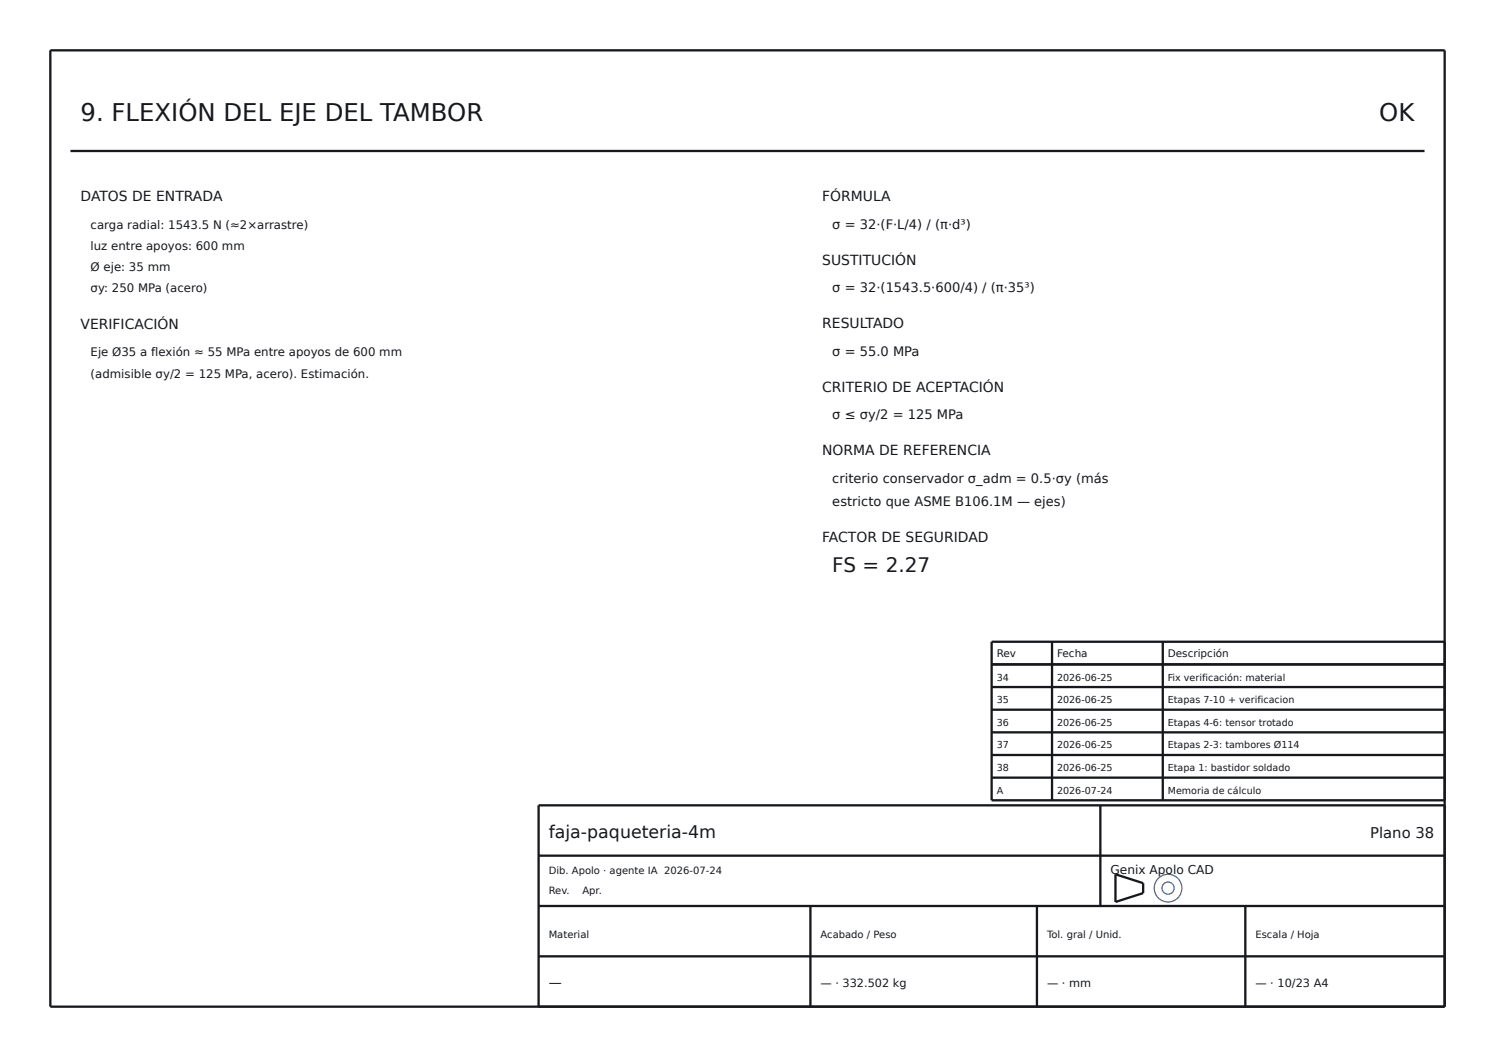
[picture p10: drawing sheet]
<svg xmlns="http://www.w3.org/2000/svg" width="297mm" height="210mm" viewBox="0 0 297 210" stroke-linecap="round" stroke-linejoin="round" font-family="sans-serif">
<defs><g id="words">
<g font-size="4.8" fill="#16181d">
<text x="16" y="24">9. FLEXIÓN DEL EJE DEL TAMBOR</text>
<text x="274" y="24">OK</text>
</g>
<text font-size="4" fill="#16181d" x="165.3" y="113.6">FS = 2.27</text>
<text font-size="3.5" fill="#16181d" x="109" y="166.4">faja-paqueteria-4m</text>
<text font-size="2.9" fill="#16181d" x="272.2" y="166.4">Plano 38</text>
<g font-size="2.8" fill="#16181d">
<text x="16" y="40">DATOS DE ENTRADA</text>
<text x="163.3" y="40">FÓRMULA</text>
<text x="163.3" y="52.6">SUSTITUCIÓN</text>
<text x="16" y="65.3">VERIFICACIÓN</text>
<text x="163.3" y="65.2">RESULTADO</text>
<text x="163.3" y="77.8">CRITERIO DE ACEPTACIÓN</text>
<text x="163.3" y="90.4">NORMA DE REFERENCIA</text>
<text x="163.3" y="107.6">FACTOR DE SEGURIDAD</text>
</g>
<g font-size="2.6" fill="#16181d">
<text x="165.3" y="45.5">σ = 32·(F·L/4) / (π·d³)</text>
<text x="165.3" y="58.1">σ = 32·(1543.5·600/4) / (π·35³)</text>
<text x="165.3" y="70.7">σ = 55.0 MPa</text>
<text x="165.3" y="83.3">σ ≤ σy/2 = 125 MPa</text>
<text x="165.3" y="95.9">criterio conservador σ_adm = 0.5·σy (más</text>
<text x="165.3" y="100.5">estricto que ASME B106.1M — ejes)</text>
<text x="109" y="196">—</text>
</g>
<text font-size="2.4" fill="#16181d" x="220.6" y="173.6">Genix Apolo CAD</text>
<g font-size="2.3" fill="#16181d">
<text x="18" y="45.5">carga radial: 1543.5 N (≈2×arrastre)</text>
<text x="18" y="49.7">luz entre apoyos: 600 mm</text>
<text x="18" y="53.9">Ø eje: 35 mm</text>
<text x="18" y="58.1">σy: 250 MPa (acero)</text>
<text x="18" y="70.8">Eje Ø35 a flexión ≈ 55 MPa entre apoyos de 600 mm</text>
<text x="18" y="75">(admisible σy/2 = 125 MPa, acero). Estimación.</text>
</g>
<g font-size="2.2" fill="#16181d">
<text x="163" y="196">— · 332.502 kg</text>
<text x="208" y="196">— · mm</text>
<text x="249.4" y="196">— · 10/23 A4</text>
</g>
<g font-size="2.1" fill="#16181d">
<text x="198" y="130.6">Rev</text>
<text x="210" y="130.6">Fecha</text>
<text x="232" y="130.6">Descripción</text>
</g>
<g font-size="2" fill="#16181d">
<text x="109" y="173.6">Dib. Apolo · agente IA 2026-07-24</text>
<text x="109" y="177.6">Rev.</text>
<text x="115.7" y="177.6">Apr.</text>
<text x="109" y="186.4">Material</text>
<text x="163" y="186.4">Acabado / Peso</text>
<text x="208" y="186.4">Tol. gral / Unid.</text>
<text x="249.4" y="186.4">Escala / Hoja</text>
</g>
<g font-size="1.9" fill="#16181d">
<text x="198" y="135.2">34</text>
<text x="210" y="135.2">2026-06-25</text>
<text x="232" y="135.2">Fix verificación: material</text>
<text x="198" y="139.7">35</text>
<text x="210" y="139.7">2026-06-25</text>
<text x="232" y="139.7">Etapas 7-10 + verificacion</text>
<text x="198" y="144.2">36</text>
<text x="198" y="148.7">37</text>
<text x="210" y="144.2">2026-06-25</text>
<text x="210" y="148.7">2026-06-25</text>
<text x="232" y="144.2">Etapas 4-6: tensor trotado</text>
<text x="232" y="148.7">Etapas 2-3: tambores Ø114</text>
<text x="198" y="153.2">38</text>
<text x="210" y="153.2">2026-06-25</text>
<text x="232" y="153.2">Etapa 1: bastidor soldado</text>
<text x="198" y="157.7">A</text>
<text x="210" y="157.7">2026-07-24</text>
<text x="232" y="157.7">Memoria de cálculo</text>
</g>
</g></defs>
<g fill="#fdfdfb" stroke="#3a5e9c" stroke-width=".25">
<circle cx="232" cy="176.4" r="2.75"/>
<circle cx="232" cy="176.4" r="1.21"/>
</g>
<g fill="none" stroke="#16181d" stroke-width=".46">
<path d="M10 10h277v190h-277zM14 30h269M197 132h90M197 136.5h90M209 127.5v31.5M231 127.5v31.5M287 127.5h-90v31.5h90M197 141h90M197 145.5h90M197 150h90M197 154.5h90M218.6 160v20"/>
<path d="M287 160h-180v40M107 180h180M107 170h180M161 180v20M206 180v20M221.6 173.7l5.5 1.8v1.9l-5.5 1.8zM247.4 180v20M107 190h180"/>
</g>
<use href="#words"/>
</svg>
